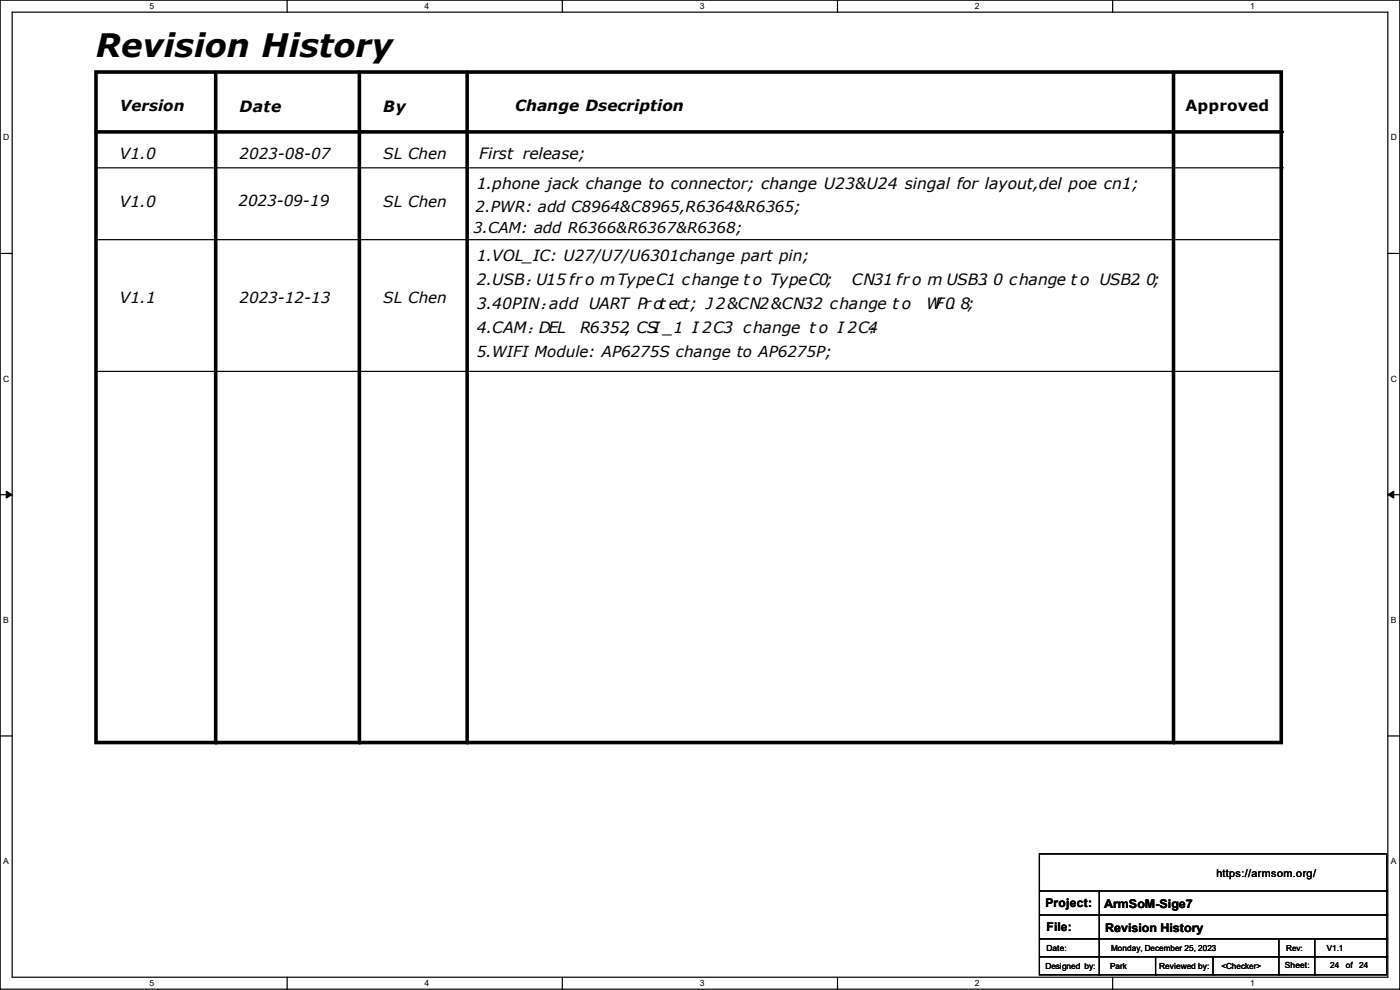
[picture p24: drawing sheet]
<svg xmlns="http://www.w3.org/2000/svg" width="297mm" height="210mm" viewBox="0 0 297 210" stroke-linecap="round" stroke-linejoin="round" font-family="sans-serif">
<defs><g id="words">
<text font-size="6.9" x="20.4" y="12">Revision History</text>
<text font-size="3.5" x="184.2" y="70.7">；</text>
<g font-size="3.3">
<text x="50.8" y="23.7">Date</text>
<text x="81.3" y="23.7">By</text>
<text x="109.3" y="23.6">Change Dsecription</text>
<text x="251.5" y="23.6">Approved</text>
<text x="25.4" y="33.8">V1.0</text>
<text x="101.6" y="33.8">First release;</text>
<text x="101.1" y="40.2">1.phone jack change to connector; change U23&amp;U24 singal for layout,del poe cn1;</text>
<text x="25.4" y="43.9">V1.0</text>
<text x="101.1" y="55.4">1.VOL_IC: U27/U7/U6301change part pin;</text>
<text x="25.4" y="64.3">V1.1</text>
<text x="101.1" y="60.5">2.USB：U15 fro mTypeC1 change t o TypeC0;</text>
<text x="101.1" y="65.6">3.40PIN：add UART Protect; J2&amp;CN2&amp;CN32 change to</text>
<text x="180.7" y="60.5">CN31 fro m USB3. 0 change to USB2. 0;</text>
<text x="196.5" y="65.6">W</text>
<text x="198.4" y="65.6">F0. 8;</text>
<text x="101.1" y="70.7">4.CAM：DEL</text>
<text x="123" y="70.7">R6352, CSI _1 I 2C3 change to I 2C4</text>
</g>
<g font-size="3.2">
<text x="25.4" y="23.6">Version</text>
<text x="50.8" y="33.8">2023-08-07</text>
<text x="81.3" y="33.8">SL Chen</text>
<text x="50.6" y="43.7">2023-09-19</text>
<text x="81.3" y="43.9">SL Chen</text>
<text x="100.9" y="45">2.PWR: add C8964&amp;C8965,R6364&amp;R6365;</text>
<text x="100.4" y="49.5">3.CAM: add R6366&amp;R6367&amp;R6368;</text>
<text x="50.8" y="64.3">2023-12-13</text>
<text x="81.3" y="64.3">SL Chen</text>
<text x="101.1" y="75.7">5.WIFI Module: AP6275S change to AP6275P;</text>
</g>
<g font-size="2.5">
<text x="221.8" y="192.4">Project:</text>
<text x="222" y="197.5">File:</text>
<text x="234.2" y="192.7">ArmSoM-Sige7</text>
<text x="234.5" y="197.7">Revision History</text>
</g>
<text font-size="2.3" x="258.1" y="186">https://armsom.org/</text>
<g font-size="1.8">
<text x="31.7" y="1.9">5</text>
<text x="90.1" y="1.9">4</text>
<text x="148.5" y="1.9">3</text>
<text x="206.8" y="1.9">2</text>
<text x="265.2" y="1.9">1</text>
<text x=".7" y="29.8">D</text>
<text x="295.1" y="29.8">D</text>
<text x=".7" y="80.9">C</text>
<text x="295.1" y="80.9">C</text>
<text x=".7" y="132.1">B</text>
<text x="295.1" y="132.1">B</text>
<text x=".7" y="183.3">A</text>
<text x="295.1" y="183.3">A</text>
<text x="222" y="201.8">Date:</text>
<text x="235.7" y="201.8">Monday, December 25, 2023</text>
<text x="281.5" y="201.8">V1.1</text>
<text x="31.7" y="209.2">5</text>
<text x="90.1" y="209.2">4</text>
<text x="148.5" y="209.2">3</text>
<text x="206.8" y="209.2">2</text>
<text x="221.8" y="205.6">Designed by:</text>
<text x="235.5" y="205.6">Park</text>
<text x="245.9" y="205.6">Reviewed by:</text>
<text x="259.1" y="205.6">&lt;Checker&gt;</text>
<text x="265.2" y="209.2">1</text>
<text x="272.6" y="205.4">Sheet:</text>
<text x="282.2" y="205.4">24</text>
<text x="285.5" y="205.4">of</text>
<text x="288.3" y="205.4">24</text>
</g>
<text font-size="1.7" x="272.8" y="201.8">Rev:</text>
</g></defs>
<path d="M0 0h297v209.8h-297zM2.6 2.6h291.8v204.7h-291.8z" fill="none" stroke="#000" stroke-width=".25"/>
<g fill="#fff">
<path d="M31.7 .3h1v2h-1z"/>
<path d="M31.7 207.6h1v1.9h-1z"/>
</g>
<path d="M60.9 0v2.6M60.9 207.3v2.5" fill="none" stroke="#000" stroke-width=".25"/>
<g fill="#fff">
<path d="M90.1 .3h1v2h-1z"/>
<path d="M90.1 207.6h1v1.9h-1z"/>
</g>
<path d="M119.3 0v2.6M119.3 207.3v2.5" fill="none" stroke="#000" stroke-width=".25"/>
<g fill="#fff">
<path d="M148.5 .3h.9v2h-.9z"/>
<path d="M148.5 207.6h.9v1.9h-.9z"/>
</g>
<path d="M177.7 0v2.6M177.7 207.3v2.5" fill="none" stroke="#000" stroke-width=".25"/>
<g fill="#fff">
<path d="M206.8 .3h1v2h-1z"/>
<path d="M206.8 207.6h1v1.9h-1z"/>
</g>
<path d="M236.1 0v2.6M236.1 207.3v2.5" fill="none" stroke="#000" stroke-width=".25"/>
<g fill="#fff">
<path d="M265.2 .3h1v2h-1z"/>
<path d="M265.2 207.6h1v1.9h-1z"/>
<path d="M.7 28.2h1.2v1.9h-1.2z"/>
<path d="M295.1 28.2h1.2v1.9h-1.2z"/>
<path d="M.7 79.3h1.2v2h-1.2z"/>
<path d="M295.1 79.3h1.2v2h-1.2z"/>
</g>
<path d="M0 53.8h2.6M294.4 53.8h2.6" fill="none" stroke="#000" stroke-width=".25"/>
<g fill="#fff">
<path d="M.7 130.5h1.2v2h-1.2z"/>
<path d="M295.1 130.5h1.1v2h-1.1z"/>
</g>
<path d="M0 104.9h2.6M294.4 104.9h2.6" fill="none" stroke="#000" stroke-width=".25"/>
<path d="M1.3 104.2l1.3 .7-1.3 .8zM294.4 104.9l1.3-.7v1.5z" fill="#000" stroke="#000" stroke-width=".21"/>
<g fill="#fff">
<path d="M.7 181.7h1.2v2h-1.2z"/>
<path d="M295.1 181.7h1.1v2h-1.1z"/>
</g>
<g fill="none" stroke="#000" stroke-width=".25">
<path d="M20.6 35.6h251.5M272.1 35.6h.1M20.4 50.8h251.4M271.8 50.8h.1M20.4 78.8h251.4M271.8 78.8h.1M0 156.1h2.6M294.4 156.1h2.6M220.5 181.1h73.7v25.7h-73.7zM220.5 189h73.7M220.5 194.1h73.7M220.5 199.2h73.7"/>
<path d="M233.2 189v17.8M271.3 199.2v7.6M278.9 199.2v7.6M294.2 189h.1M294.2 194.1h.1M294.2 199.2h.1M220.5 203h73.7M233.2 206.8h.1M245.2 206.8h.1M245.2 203v3.8M257.3 206.8h.1M257.3 203v3.8"/>
<path d="M271.3 206.8h.1M278.9 206.8h.1M294.2 203h.1"/>
</g>
<path d="M20.4 15.3h251.4v142.2h-251.4zM45.8 15.3v142.2M76.2 15.3v142.2M99.1 15.3v142.2M249 15.3v142.2M20.4 28h251.4" fill="none" stroke="#000" stroke-width=".76"/>
<g fill="#000">
<circle cx="271.8" cy="28" r=".38"/>
<circle cx="45.8" cy="157.5" r=".38"/>
<circle cx="76.2" cy="157.5" r=".38"/>
<circle cx="99.1" cy="157.5" r=".38"/>
<circle cx="249" cy="157.5" r=".38"/>
</g>
<use href="#words"/>
</svg>
